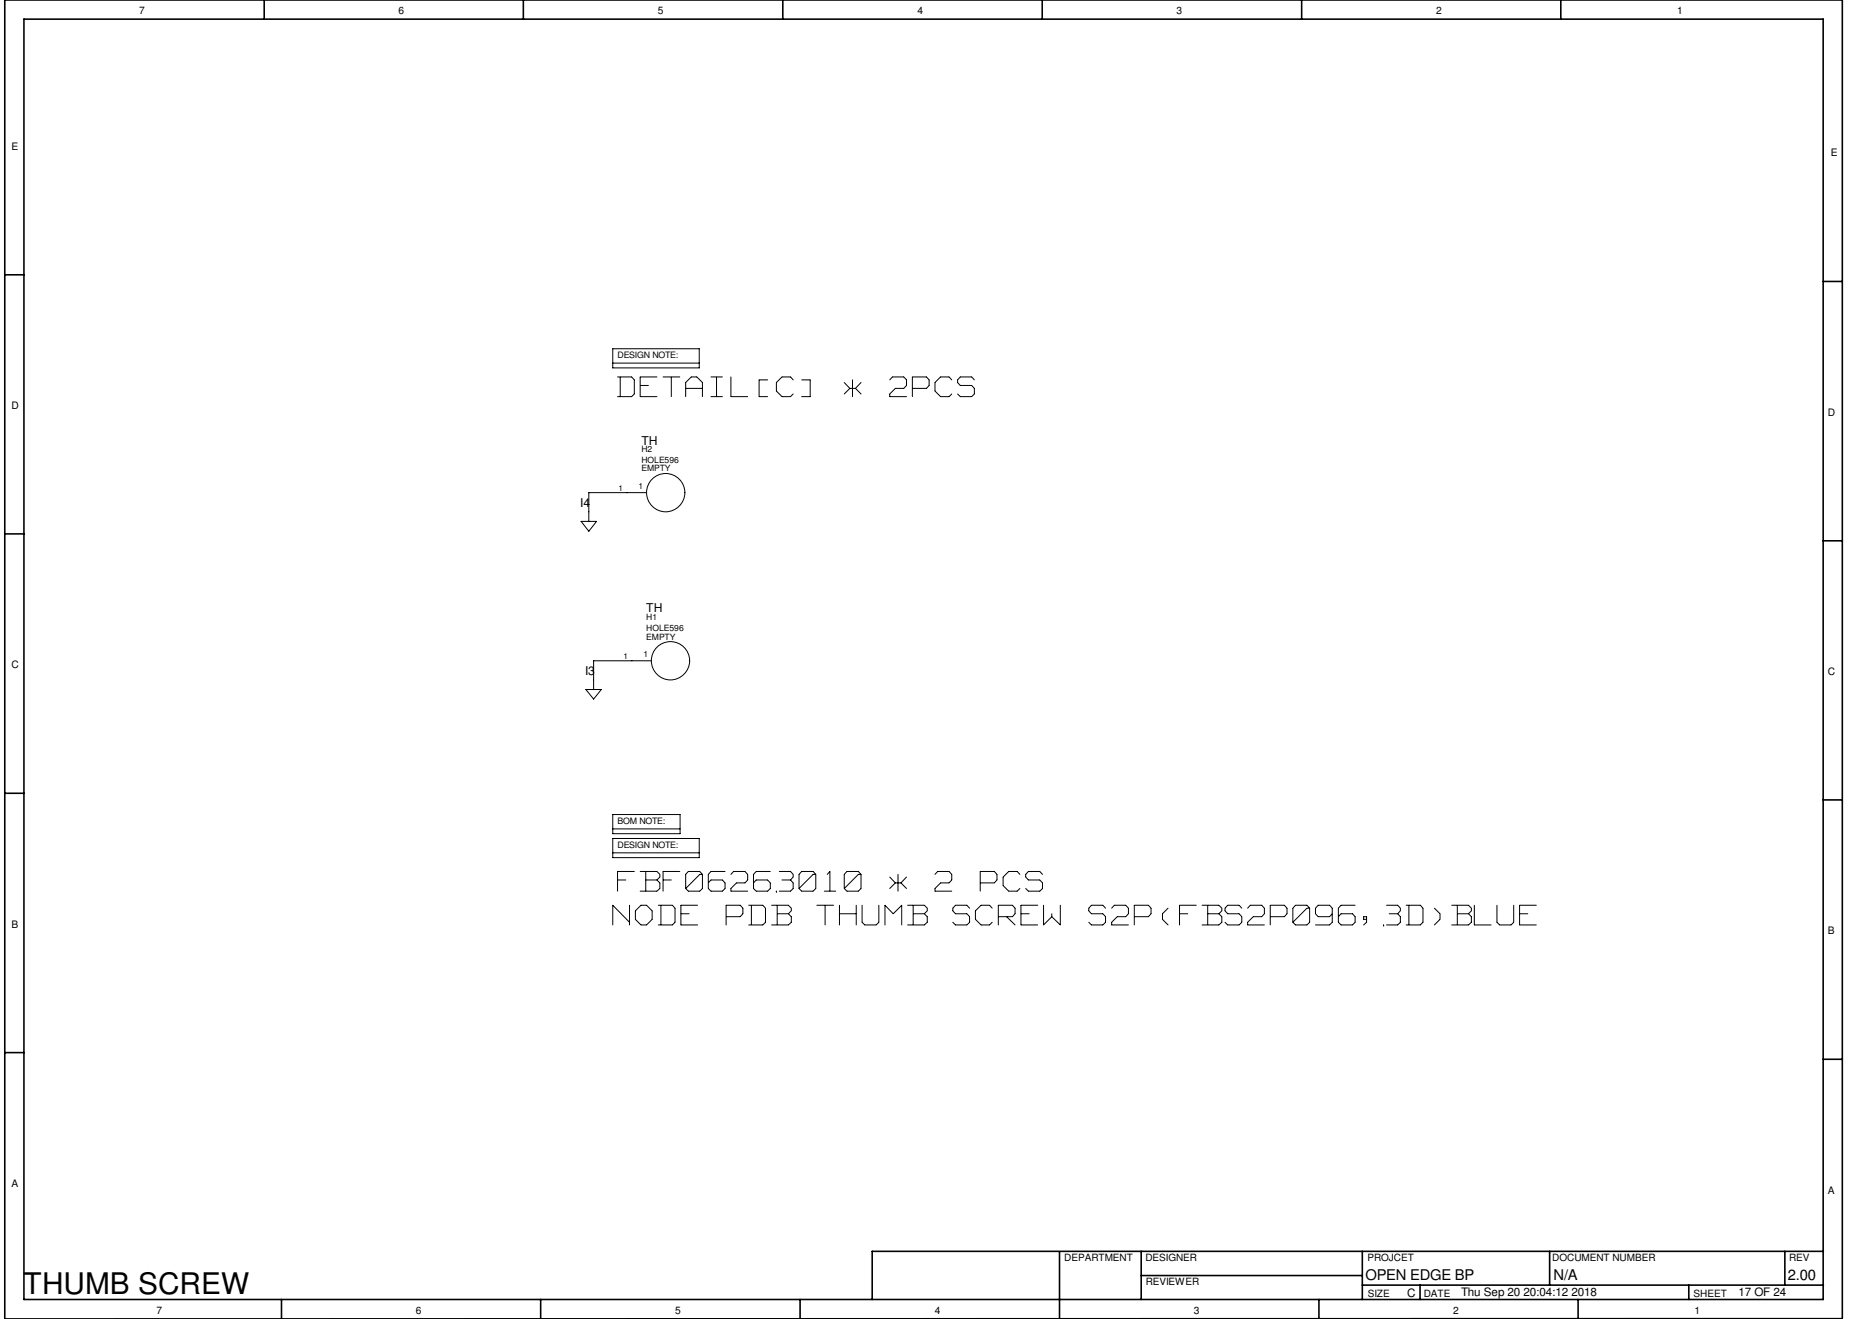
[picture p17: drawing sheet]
<svg xmlns="http://www.w3.org/2000/svg" width="297mm" height="210mm" viewBox="0 0 297 210" stroke-linecap="round" stroke-linejoin="round" font-family="sans-serif">
<defs><g id="words">
<g font-size="5.9" fill="#fff">
<text x="98.3" y="63.7">DETAIL[C] * 2PCS</text>
<text x="98.3" y="142.4">FBF06263010 * 2 PCS</text>
<text x="97.5" y="147.8">NODE PDB THUMB SCREW S2P(FBS2P096,3D)BLUE</text>
</g>
<text font-size="4.7" x="3.8" y="206">THUMB SCREW</text>
<g font-size="2.3">
<text x="217.3" y="203.7">OPEN EDGE BP</text>
<text x="247.2" y="203.6">N/A</text>
<text x="284.4" y="203.6">2.00</text>
</g>
<g font-size="1.9">
<text x="102.1" y="70.7">TH</text>
<text x="92.3" y="80.6">I4</text>
<text x="102.8" y="97.5">TH</text>
<text x="93.1" y="107.4">I3</text>
<text x="223.9" y="206.3">C</text>
<text x="232.4" y="206.3">Thu Sep 20 20:04:12 2018</text>
<text x="276.6" y="206.2">17 OF 24</text>
</g>
<g font-size="1.6">
<text x="22.1" y="2.2">7</text>
<text x="63.4" y="2.2">6</text>
<text x="104.7" y="2.2">5</text>
<text x="146" y="2.2">4</text>
<text x="187.2" y="2.2">3</text>
<text x="228.5" y="2.2">2</text>
<text x="266.8" y="2.2">1</text>
<text x="1.8" y="23.8">E</text>
<text x="291.3" y="24.9">E</text>
<text x="1.8" y="65.1">D</text>
<text x="290.8" y="66.1">D</text>
<text x="1.8" y="106.3">C</text>
<text x="290.8" y="107.4">C</text>
<text x="1.8" y="147.6">B</text>
<text x="290.8" y="148.7">B</text>
<text x="1.8" y="188.8">A</text>
<text x="290.8" y="189.9">A</text>
<text x="169.3" y="200.6">DEPARTMENT</text>
<text x="182.2" y="200.7">DESIGNER</text>
<text x="217.5" y="200.7">PROJCET</text>
<text x="247" y="200.7">DOCUMENT NUMBER</text>
<text x="284.6" y="200.7">REV</text>
<text x="24.9" y="209">7</text>
<text x="66.2" y="209">6</text>
<text x="107.4" y="209">5</text>
<text x="148.7" y="209">4</text>
<text x="182.3" y="204.5">REVIEWER</text>
<text x="189.9" y="209">3</text>
<text x="217.6" y="206.3">SIZE</text>
<text x="226.5" y="206.3">DATE</text>
<text x="231.2" y="209">2</text>
<text x="269.4" y="206.4">SHEET</text>
<text x="269.6" y="209">1</text>
</g>
<g font-size="1.4">
<text x="98.3" y="57">DESIGN NOTE:</text>
<text x="102.1" y="72">H2</text>
<text x="101.6" y="77.8">1</text>
<text x="102.1" y="75">EMPTY</text>
<text x="102.1" y="73.6">HOLE596</text>
<text x="102.8" y="98.7">H1</text>
<text x="102.8" y="100.4">HOLE596</text>
<text x="102.8" y="101.8">EMPTY</text>
<text x="102.4" y="104.5">1</text>
<text x="98.3" y="131.1">BOM NOTE:</text>
<text x="98.3" y="134.9">DESIGN NOTE:</text>
</g>
<g font-size="1.3">
<text x="98.4" y="78.1">1</text>
<text x="99.2" y="104.8">1</text>
</g>
</g></defs>
<g fill="none" stroke="#000" stroke-width=".25">
<path d="M3.8 3h286.3v203.8h-286.3zM42 0v3M83.3 0v3M124.5 0v3M165.8 0v3M207.1 0v3M248.3 0v3M.8 43.7h3M290.1 44.8h3M.8 85h3M290.1 86.1h3M.8 126.2h3"/>
<path d="M290.1 127.3h3M.8 167.5h3M290.1 168.6h3M168.6 199.2v10.6M181.6 199.1v7.7M216.7 199.1v7.7M246.5 199.1v5.4M284 199.1v5.4M290.1 199.1h-151.3v7.7M.8 209.8v-209.8h292.3v209.8l-292.3 .1M44.8 206.8v3M86 206.8v3"/>
<path d="M127.3 206.8v3M181.6 203h35.1M209.8 206.8v3M216.7 204.5h73.4M225.9 204.5v2.3M251.1 206.8v3M268.7 204.5v2.3"/>
</g>
<g fill="none" stroke="#000" stroke-width=".16">
<path d="M97.5 55.5h13.7v3h-13.7zM97.5 57.8h13.7M98.3 60h2.2M100.5 60l.4 .5M101.9 60h2.6M105.5 60h2.7M110 60l-.9 .9M110 60h.8M110.9 60l.9 .9M113.1 60h1.8M116.3 60v3.1M124.4 60l-.9 .9"/>
<path d="M124.5 60h1.2M125.8 60l.4 .5M142 60l-.4 .5M142 60h1.8M143.8 60l.4 .5M145.2 60h2.2M147.4 60l.4 .5M149.6 60l-.8 .9M149.7 60h1.3M151 60l.4 .5M152.8 60l-.4 .4M152.8 60h1.8"/>
<path d="M154.6 60l.4 .5M98.3 63.1h2.2M98.7 60v3.1M100.9 60.5v2.2M100.9 62.7l-.4 .4M101.9 60v3.1M101.9 61.3h1.3M101.9 63.1h2.6M102.8 78.4h-9.1v4.6M106.8 60v3.1M109.1 60.9v2.2M109.1 61.8h2.6"/>
<path d="M111.8 60.9v2.2M113.1 63.1h1.8M114 60v3.1M116.3 63.1h2.7M120.8 63.1h1.3M120.8 60.5h1.3M120.8 60.5v2.6M123.5 60.9v1.3M123.5 62.2l.9 .9M124.5 63.1h1.2M126.2 62.7l-.4 .4M127.5 63.1h1.4"/>
<path d="M127.5 60.5h1.4M128.9 60.5v2.6M134.3 60.9l.9 .9M135.2 61.8l-.9 .9M135.3 61.8h.8M135.6 60.5v2.6M136.1 61.8l.9 .9M137 60.9l-.9 .9M141.6 62.7v.4M141.6 63.1h2.6M142.4 61.8l-.8 .9M142.5 61.8h1.3"/>
<path d="M144.2 60.5v.8M144.2 61.3l-.4 .5M145.2 60v3.1M145.2 61.8h2.2M147.8 61.3l-.4 .5M147.8 60.5v.8M148.8 60.9v1.3M148.8 62.2l.8 .9M149.7 63.1h1.3M151.4 62.7l-.4 .4M152.4 60.5v.3M152.4 60.9l.4 .4"/>
<path d="M152.4 62.7l.4 .4M152.8 61.3h1.8M152.8 63.1h1.8M154.6 61.3l.4 .5M155 61.8v.9M155 62.7l-.4 .4M92.5 83h2.4l-1.2 1.5zM93.2 109.7h2.5l-1.3 1.6zM103.6 105.2h-9.2v4.5M97.5 129.6h10.7v3.1h-10.7zM97.5 133.4h13.7v3.1h-13.7zM97.5 131.9h10.7"/>
<path d="M97.5 135.7h13.7M98.3 138.7h2.6M98.3 138.7v3.1M101.9 138.7h2.6M102.7 138.7v3.1M104.5 138.7l.5 .4M105 139.2v.3M105 139.6l-.4 .4M105.5 138.7h2.7M105.5 138.7v3.1M109.1 139.2v2.2M109.5 138.7l-.4 .4"/>
<path d="M109.6 138.7h1.7M111.3 139.2l-2.2 2.2M111.3 139.1h.4M111.3 138.7l.5 .4M111.8 139.2v2.2M112.7 139.2v2.2M113.1 138.7l-.4 .4M113.2 138.7h2.2M116.7 138.7l-.4 .4M116.8 138.7h1.7M118.5 138.7l.5 .4M119 139.2v.8"/>
<path d="M119.9 139.2v2.2M120.3 138.7l-.4 .4M120.4 138.7h2.2M124 138.7h1.7M125.8 138.7l.4 .4M126.2 139.2v.3M126.2 139.6l-.4 .4M127.1 139.2v2.2M127.5 138.7l-.4 .4M127.6 138.7h1.7M129.3 139.2l-2.1 2.2M129.4 139.1h.3"/>
<path d="M129.4 138.7l.4 .4M129.8 139.2v2.2M132 138.7v3.1M132 138.7l-.4 .4M134.3 139.2v2.2M134.7 138.7l-.4 .4M134.8 138.7h1.7M136.5 139.2l-2.1 2.2M136.6 139.1h.3M136.6 138.7l.4 .4M137 139.2v2.2M141.6 139.6l.8 .9"/>
<path d="M142.9 139.1v2.7M144.2 139.6l-.9 .9M149.2 138.7l-.4 .4M149.2 138.7h1.8M151 138.7l.4 .4M151.4 139.2v.8M156 138.7h2.2M156 138.7v3.1M158.2 138.7l.4 .4M158.6 139.2v.8M159.6 139.6v1.3M160.5 138.7l-.9 .9"/>
<path d="M160.5 138.7h1.3M161.8 138.7l.5 .4M163.2 139.1v.4M163.2 139.6l.4 .4M163.6 138.7l-.4 .4M163.7 138.7h1.7M165.4 138.7l.5 .4M97.5 144.1v3.1M97.5 144.1l2.6 2.6M98.3 140h1.3M100.2 144.1v3.1M101.1 146.3l.9 .9"/>
<path d="M101.1 145v1.3M101.9 141.8h2.6M102 144.1l-.9 .8M102 144.1h.8M102 147.2h.8M102.8 140h1.7M102.9 144.1l.9 .8M103.8 145v1.3M103.8 146.3l-.9 .9M104.5 140l.5 .5M104.7 144.1h2.2M104.7 147.2h2.2"/>
<path d="M105 140.5v.9M105 141.4l-.5 .4M105.2 144.1v3.1M105.5 140h1.3M107 144.1l.4 .4M107.4 144.6v2.1M107.4 146.8l-.4 .4M108.3 144.1h2.7M108.3 144.1v3.1M108.4 145.4h1.2M108.4 147.2h2.6M109.1 141.4l.4 .4"/>
<path d="M109.6 141.8h1.7M111.8 141.4l-.5 .4M112.7 141.4l.4 .4M113.1 140l-.4 .5M113.2 140h1.7M113.2 141.8h1.7M114.9 140l.5 .5M115.4 140.5v.9M115.4 141.4l-.5 .4M115.5 144.1h2.2M115.5 144.1v3.1M115.6 145.9h2.1"/>
<path d="M116.3 141.4v.4M116.3 141.8h2.7M117.2 140.5l-.9 .9M117.2 140.5h1.3M117.8 144.1l.4 .4M118.2 145.4l-.4 .5M118.2 144.6v.8M119 140l-.5 .5M119.1 144.1h2.2M119.1 147.2h2.2M119.5 144.1v3.1M119.9 141.4l.4 .4"/>
<path d="M120.3 140l-.4 .5M120.4 140h1.7M120.4 141.8h1.7M121.4 144.1l.4 .4M121.8 144.6v2.1M121.8 146.8l-.4 .4M122.1 140l.5 .5M122.6 140.5v.9M122.6 141.4l-.5 .4M122.8 144.1h2.6M122.8 147.2h2.6M123.5 141.8h.1"/>
<path d="M123.7 144.1v3.1M123.7 145.4h1.7M124 141.8h1.7M124.4 140h1.3M125.4 144.1l.5 .4M125.4 145.4l.5 .5M125.8 140.1l.4 .4M125.9 144.6v.3M125.9 145.9v.8M125.9 144.9l-.4 .5M125.9 146.8l-.5 .4M126.2 140.5v.9"/>
<path d="M126.2 141.4l-.4 .4M127.1 141.4l.4 .4M127.6 141.8h1.7M129.8 141.4l-.4 .4M130 144.1h2.6M131.1 141.8h1.9M131.3 144.1v3.1M133.6 144.1v3.1M133.6 145.4h2.6M134.3 141.4l.4 .4M134.8 141.8h1.7M136.2 144.1v3.1"/>
<path d="M137 141.4l-.4 .4M137.2 146.8l.4 .4M137.2 144.1v2.6M137.6 147.2h1.8M139.8 144.1v2.6M139.8 146.8l-.4 .4M140.8 144.1l1.3 1.3M140.8 144.1v3.1M142.4 140.5l-.8 .9M142.5 140.5h.8M143.4 140.5l.8 .9M143.5 144.1v3.1"/>
<path d="M143.5 144.1l-1.4 1.3M144.4 144.1h2.6M144.4 147.2h2.6M145.3 144.1v3.1M145.3 145.4h1.7M147.1 144.1l.4 .4M147.1 145.4l.4 .5M147.5 144.6v.3M147.5 145.9v.8M147.5 144.9l-.4 .5M147.5 146.8l-.4 .4M148.8 141.4v.4"/>
<path d="M148.8 141.8h2.6M149.6 140.5l-.8 .9M149.7 140.5h1.3M151.4 140l-.4 .5M151.6 144.5v.4M151.6 144.9l.4 .5M151.6 146.8l.4 .4M152 144.1l-.4 .4M152.1 145.4h1.7M152.1 144.1h1.7M152.1 147.2h1.7M153.8 144.1l.5 .4"/>
<path d="M153.8 145.4l.5 .5M154.3 145.9v.8M154.3 146.8l-.5 .4M155.2 145v1.3M155.2 146.3l.9 .9M156 140.5h2.2M156.1 144.1l-.9 .8M156.1 144.1h1.3M156.1 147.2h1.3M157.4 144.1l.5 .4M157.9 146.8l-.5 .4M158.6 140l-.4 .5"/>
<path d="M158.8 144.1h2.2M158.8 144.1v3.1M158.9 145.9h2.1M159.6 140.9l.9 .9M160.2 145.9l1.3 1.3M160.5 141.8h1.3M161.1 144.1l.4 .4M161.5 145.4l-.4 .5M161.5 144.6v.8M162.3 141.4l-.5 .4M162.4 144.1h2.7M162.4 144.1v3.1"/>
<path d="M162.5 145.4h1.2M162.5 147.2h2.6M163.2 141.4l.4 .4M163.7 140h1.7M163.7 141.8h1.7M165.4 140l.5 .5M165.9 140.5v.9M165.9 141.4l-.5 .4M166 144.1v3.1M167.3 145.9l-1.3 1.3M167.3 145.4v.4M167.3 145.9l1.4 1.3"/>
<path d="M168.7 144.1v3.1M173.2 144.5v.4M173.2 144.9l.4 .5M173.2 146.8l.4 .4M173.6 144.1l-.3 .4M173.7 145.4h1.7M173.7 144.1h1.7M173.7 147.2h1.7M175.5 144.1l.4 .4M175.5 145.4l.4 .5M175.9 145.9v.8M175.9 146.8l-.4 .4"/>
<path d="M176.9 146.8v.4M176.9 147.2h2.6M177.3 144.1l-.4 .4M177.3 144.1h1.8M177.8 145.9l-.9 .9M177.8 145.9h1.3M179.1 144.1l.4 .4M179.5 144.6v.8M179.5 145.4l-.4 .5M180.5 144.1h2.2M180.5 144.1v3.1M180.5 145.9h2.2"/>
<path d="M182.7 144.1l.4 .4M183.1 145.4l-.4 .5M183.1 144.6v.8M185 146.3l.8 .9M185 145.5v.8M185.8 144.5l-.8 .9M187.7 144.1h2.6M187.7 144.1v3.1M187.7 145.4h1.3M191.3 144.1h2.6M191.3 147.2h2.6M192.1 144.1v3.1"/>
<path d="M192.2 145.4h1.7M193.9 144.1l.5 .4M193.9 145.4l.5 .5M194.4 144.6v.3M194.4 145.9v.8M194.4 144.9l-.4 .5M194.4 146.8l-.5 .4M194.9 144.5v.4M194.9 144.9l.4 .5M194.9 146.8l.4 .4M195.3 144.1l-.4 .4M195.4 145.4h1.7"/>
<path d="M195.4 144.1h1.7M195.4 147.2h1.7M197.1 144.1l.5 .4M197.1 145.4l.5 .5M197.6 145.9v.8M197.6 146.8l-.5 .4M198.5 146.8v.4M198.5 147.2h2.7M198.9 144.1l-.4 .4M199 144.1h1.7M199.4 145.9l-.9 .9M199.4 145.9h1.3"/>
<path d="M200.7 144.1l.5 .4M201.2 144.6v.8M201.2 145.4l-.5 .5M202.1 144.1h2.2M202.1 144.1v3.1M202.1 145.9h2.2M204.3 144.1l.5 .4M204.8 145.4l-.5 .5M204.8 144.6v.8M205.7 146.8l.4 .4M205.7 144.6v2.1M206.1 144.1l-.4 .4"/>
<path d="M206.2 144.1h1.7M206.2 147.2h1.7M207.9 144.6l-2.2 2.1M207.9 144.5h.4M207.9 144.1l.5 .4M208.4 146.8l-.5 .4M208.4 144.6v2.1M209.3 147.2h2.2M209.3 145.4l.4 .5M209.3 144.6v.8M209.7 144.1l-.4 .4M209.8 144.1h1.7"/>
<path d="M209.8 145.9h1.7M211.5 144.1l.5 .4M211.9 145.5l-.4 .4M212 144.6v2.1M212 146.8l-.5 .4M212.9 146.8l.5 .4M212.9 144.6v2.1M213.4 145.4l-.4 .4M213.4 144.1l-.5 .4M213.4 145.4h1.7M213.4 144.1h2.2M213.4 147.2h1.7"/>
<path d="M215.2 145.4l.4 .5M215.6 145.9v.8M215.6 146.8l-.4 .4M217 145.9v.4M217 145.9h.4M217 146.3h.4M217.4 146.8l-.4 .4M217.4 145.9v.9M220.1 147.2h.1M220.6 144.1h1.7M220.6 147.2h1.7M221 145.4h1.3"/>
<path d="M222.4 144.1l.4 .4M222.4 145.5l.4 .4M222.8 144.6v.3M222.8 145.9v.8M222.8 146.8l-.4 .4M222.8 144.9l-.4 .5M223.7 144.1h2.2M223.7 147.2h2.2M224.2 144.1v3.1M226 144.1l.4 .4M226.4 144.6v2.1M226.4 146.8l-.4 .4"/>
<path d="M228.2 144.5l.9 .9M229.1 146.3l-.9 .9M229.1 145.4v.9M231 144.1h2.6M231 147.2h2.6M231.9 144.1v3.1M231.9 145.4h1.7M233.6 144.1l.5 .4M233.6 145.4l.5 .5M234.1 144.6v.3M234.1 145.9v.8M234.1 144.9l-.4 .5"/>
<path d="M234.1 146.8l-.5 .4M234.6 144.1v3.1M234.6 147.2h2.6M238.2 146.8l.4 .4M238.2 144.1v2.6M238.6 147.2h1.8M240.8 144.1v2.6M240.8 146.8l-.4 .4M241.8 144.1h2.6M241.8 144.1v3.1M241.8 145.4h1.3M241.8 147.2h2.6"/>
<circle cx="105.9" cy="78.4" r="3"/>
<circle cx="106.7" cy="105.2" r="3"/>
</g>
<use href="#words"/>
</svg>
